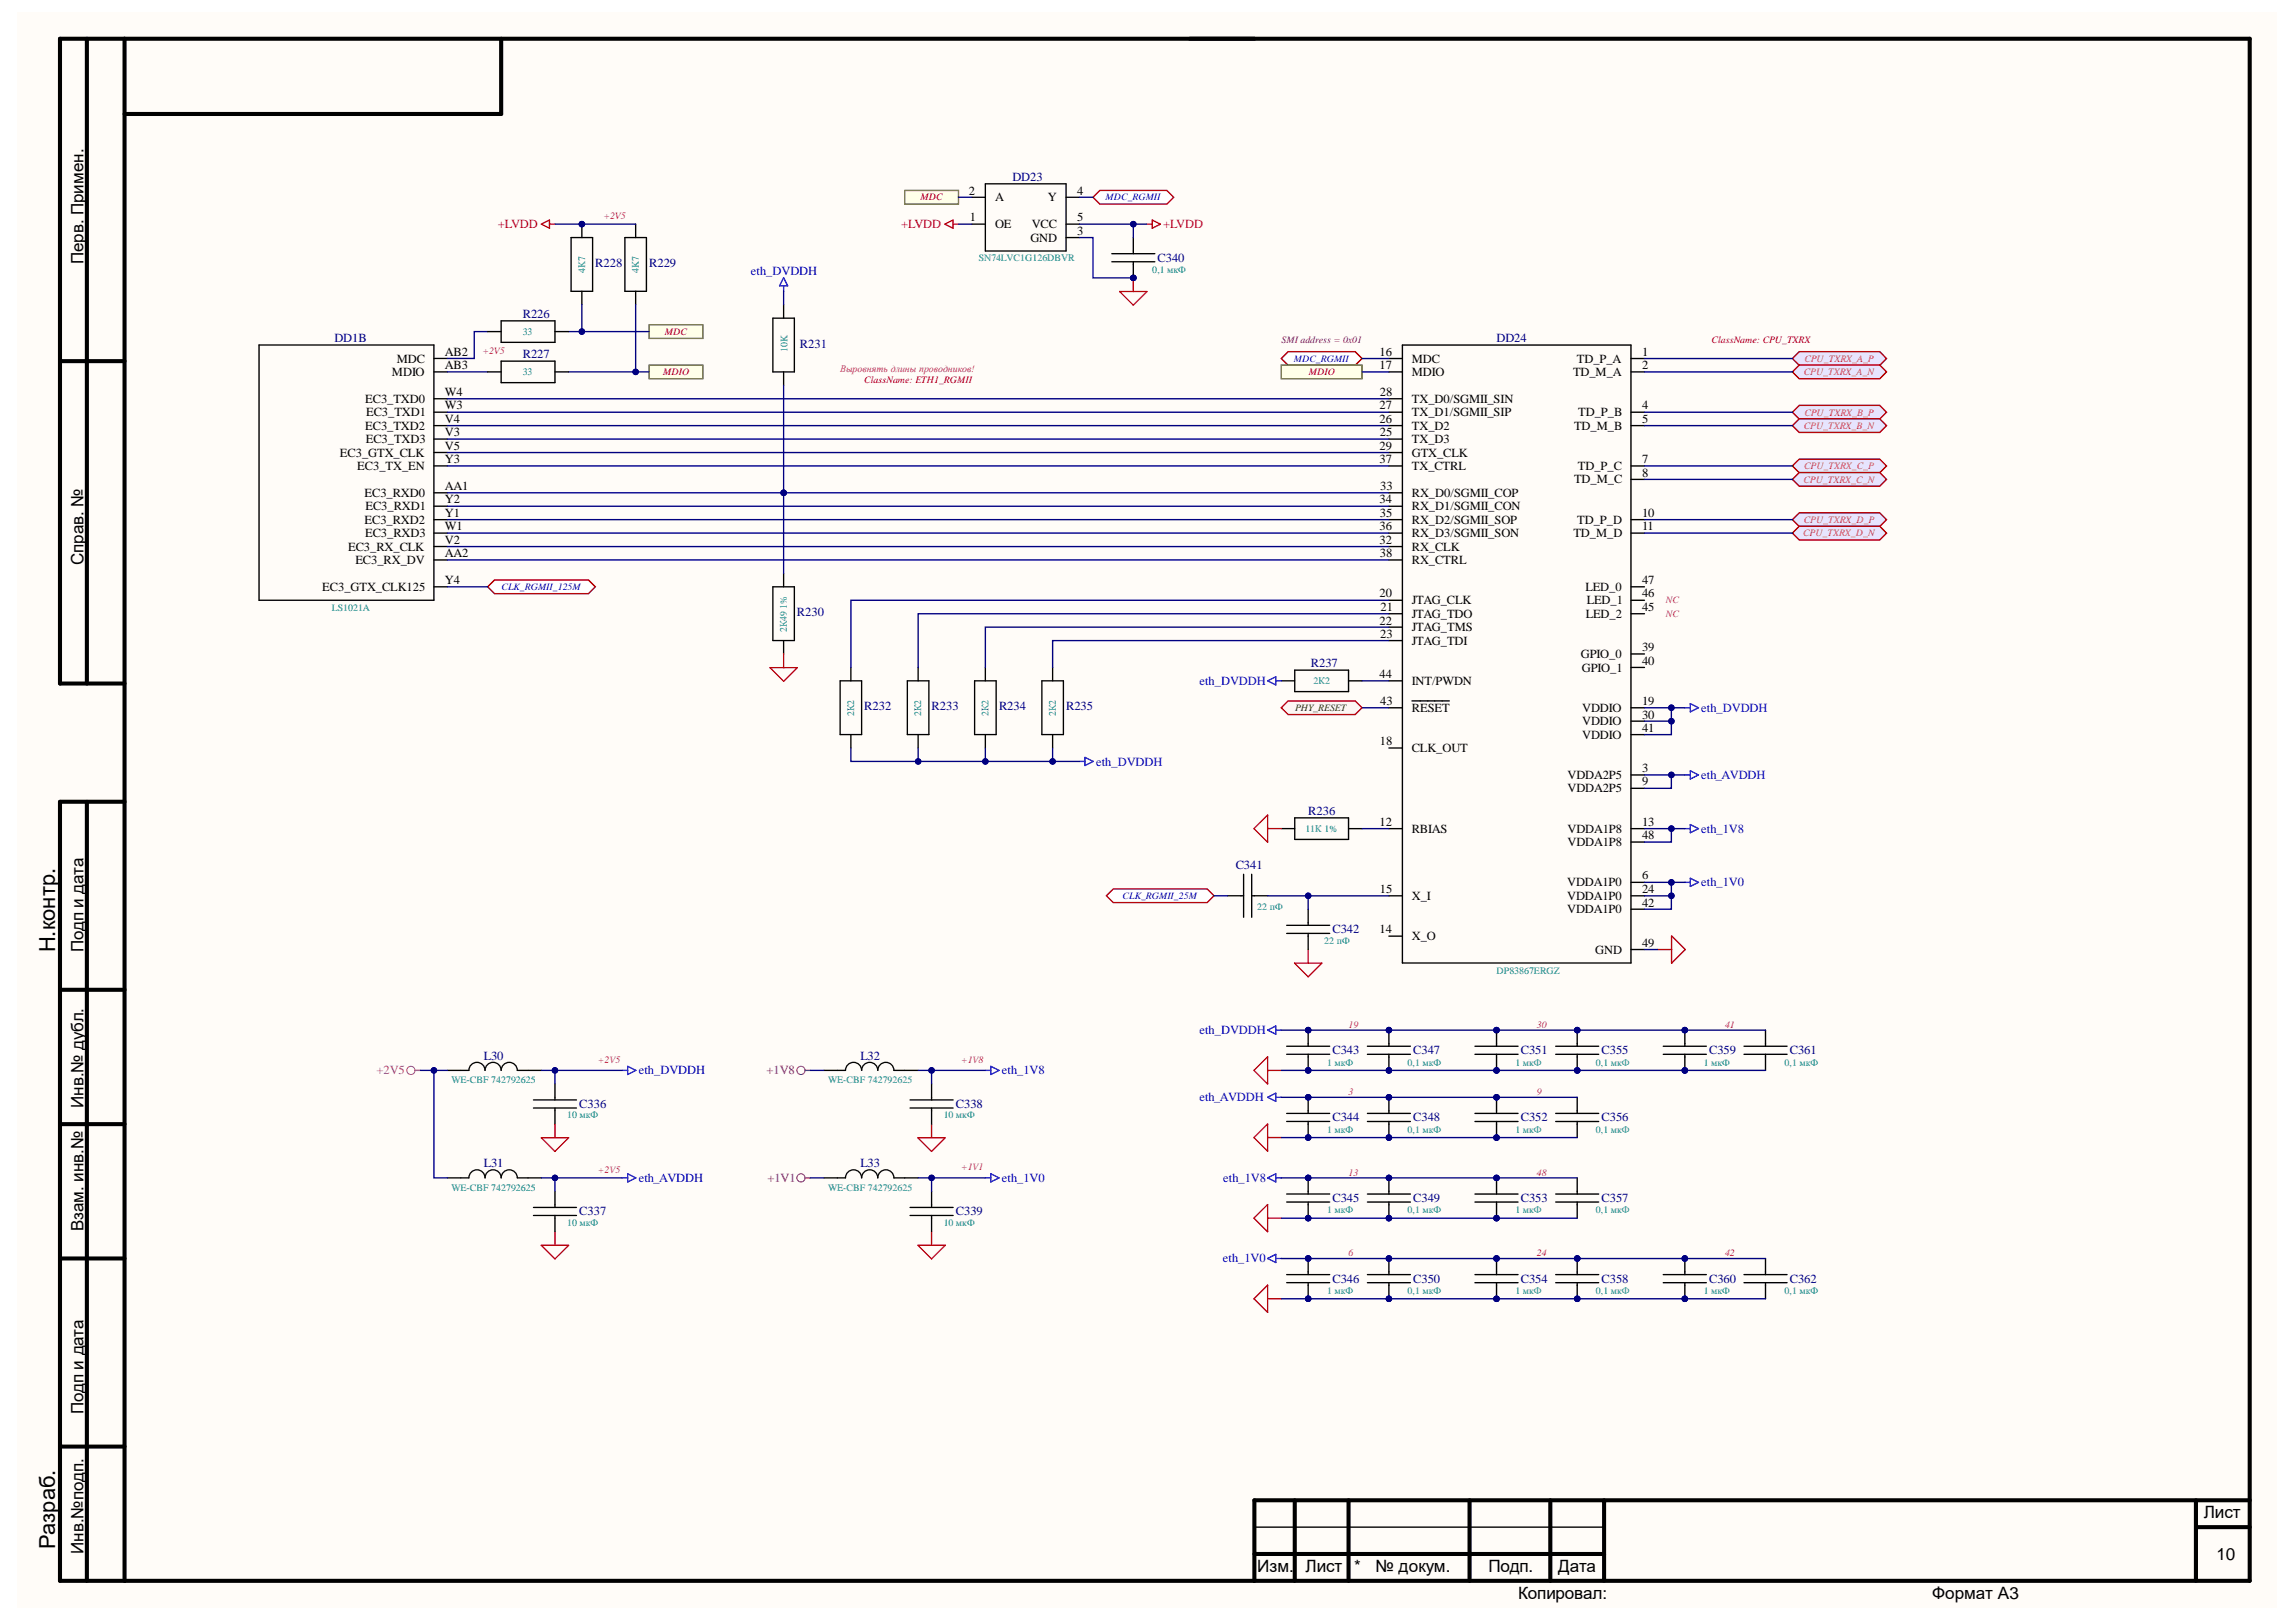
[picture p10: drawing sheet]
<svg xmlns="http://www.w3.org/2000/svg" width="297mm" height="210mm" viewBox="0 0 297 210" stroke-linecap="round" stroke-linejoin="round" font-family="sans-serif">
<defs><g id="words">
<g font-size="2.9">
<text x="7.1" y="123.2" transform="rotate(-90 7.1 123.2)">Н.контр.</text>
<text x="7.1" y="200.4" transform="rotate(-90 7.1 200.4)">Разраб.</text>
</g>
<g font-size="2.2">
<text x="10.8" y="34.2" transform="rotate(-90 10.8 34.2)">Перв. Примен.</text>
<text x="10.8" y="73.2" transform="rotate(-90 10.8 73.2)">Справ. №</text>
<text x="10.8" y="123.2" transform="rotate(-90 10.8 123.2)">Подп и дата</text>
<text x="10.8" y="143.4" transform="rotate(-90 10.8 143.4)">Инв.№ дубл.</text>
<text x="10.8" y="159.4" transform="rotate(-90 10.8 159.4)">Взам. инв.№</text>
<text x="10.8" y="183" transform="rotate(-90 10.8 183)">Подп и дата</text>
<text x="285.1" y="196.5">Лист</text>
<text x="10.8" y="201.1" transform="rotate(-90 10.8 201.1)">Инв.№подп.</text>
<text x="162.7" y="203.4">Изм.</text>
<text x="168.9" y="203.4">Лист</text>
<text x="175.2" y="203.4">*</text>
<text x="178" y="203.4">№ докум.</text>
<text x="192.6" y="203.4">Подп.</text>
<text x="201.6" y="203.4">Дата</text>
<text x="286.7" y="201.9">10</text>
<text x="196.4" y="206.9">Копировал:</text>
<text x="250" y="206.9">Формат А3</text>
</g>
<g font-size="1.6" fill="#000080">
<text x="131" y="23.4">DD23</text>
<text x="77" y="34.6">R228</text>
<text x="84" y="34.6">R229</text>
<text x="149.8" y="33.9">C340</text>
<text x="67.6" y="41.1">R226</text>
<text x="43.3" y="44.3">DD1B</text>
<text x="67.6" y="46.4">R227</text>
<text x="103.5" y="45">R231</text>
<text x="193.6" y="44.3">DD24</text>
<text x="103.1" y="79.8">R230</text>
<text x="169.6" y="86.4">R237</text>
<text x="111.8" y="91.9">R232</text>
<text x="120.5" y="91.9">R233</text>
<text x="129.2" y="91.9">R234</text>
<text x="137.9" y="91.9">R235</text>
<text x="169.3" y="105.5">R236</text>
<text x="159.9" y="112.4">C341</text>
<text x="172.4" y="120.8">C342</text>
<text x="62.6" y="137.1">L30</text>
<text x="111.3" y="137.1">L32</text>
<text x="172.4" y="136.4">C343</text>
<text x="182.8" y="136.4">C347</text>
<text x="196.7" y="136.4">C351</text>
<text x="207.2" y="136.4">C355</text>
<text x="221.1" y="136.4">C359</text>
<text x="231.5" y="136.4">C361</text>
<text x="74.9" y="143.4">C336</text>
<text x="123.7" y="143.4">C338</text>
<text x="172.4" y="145.1">C344</text>
<text x="182.8" y="145.1">C348</text>
<text x="196.7" y="145.1">C352</text>
<text x="207.2" y="145.1">C356</text>
<text x="62.6" y="151">L31</text>
<text x="111.3" y="151">L33</text>
<text x="172.4" y="155.6">C345</text>
<text x="182.8" y="155.6">C349</text>
<text x="196.7" y="155.6">C353</text>
<text x="207.2" y="155.6">C357</text>
<text x="74.9" y="157.3">C337</text>
<text x="123.7" y="157.3">C339</text>
<text x="172.4" y="166">C346</text>
<text x="182.8" y="166">C350</text>
<text x="196.7" y="166">C354</text>
<text x="207.2" y="166">C358</text>
<text x="221.1" y="166">C360</text>
<text x="231.5" y="166">C362</text>
</g>
<g font-size="1.6" fill="#f00">
<text x="64.4" y="29.5">+LVDD</text>
<text x="116.6" y="29.5">+LVDD</text>
<text x="150.5" y="29.5">+LVDD</text>
</g>
<g font-size="1.6">
<text x="125.4" y="25.2">2</text>
<text x="125.5" y="28.6">1</text>
<text x="128.7" y="26.1">A</text>
<text x="128.7" y="29.5">OE</text>
<text x="133.5" y="29.5">VCC</text>
<text x="135.5" y="26.1">Y</text>
<text x="139.4" y="25.2">4</text>
<text x="139.4" y="28.6">5</text>
<text x="133.3" y="31.3">GND</text>
<text x="139.4" y="30.4">3</text>
<text x="51.3" y="46.9">MDC</text>
<text x="57.6" y="46">AB2</text>
<text x="57.6" y="47.8">AB3</text>
<text x="178.5" y="46">16</text>
<text x="178.5" y="47.8">17</text>
<text x="182.7" y="46.9">MDC</text>
<text x="204" y="46.9">TD_P_A</text>
<text x="212.4" y="46">1</text>
<text x="212.4" y="47.8">2</text>
<text x="47.2" y="52.1">EC3_TXD0</text>
<text x="47.4" y="53.9">EC3_TXD1</text>
<text x="50.7" y="48.7">MDIO</text>
<text x="57.6" y="51.2">W4</text>
<text x="57.6" y="53">W3</text>
<text x="178.5" y="53">27</text>
<text x="178.5" y="51.2">28</text>
<text x="182.7" y="52.1">TX_D0/SGMII_SIN</text>
<text x="182.7" y="53.9">TX_D1/SGMII_SIP</text>
<text x="182.7" y="48.7">MDIO</text>
<text x="203.5" y="48.7">TD_M_A</text>
<text x="204.2" y="53.9">TD_P_B</text>
<text x="212.4" y="53">4</text>
<text x="44" y="59.1">EC3_GTX_CLK</text>
<text x="47.2" y="55.6">EC3_TXD2</text>
<text x="47.3" y="57.3">EC3_TXD3</text>
<text x="57.6" y="54.7">V4</text>
<text x="57.6" y="56.5">V3</text>
<text x="57.6" y="58.2">V5</text>
<text x="57.6" y="59.9">Y3</text>
<text x="178.5" y="54.7">26</text>
<text x="178.5" y="58.2">29</text>
<text x="178.5" y="59.9">37</text>
<text x="178.5" y="56.5">25</text>
<text x="182.7" y="55.6">TX_D2</text>
<text x="182.7" y="57.3">TX_D3</text>
<text x="182.7" y="59.1">GTX_CLK</text>
<text x="203.6" y="55.6">TD_M_B</text>
<text x="212.4" y="54.7">5</text>
<text x="212.4" y="59.9">7</text>
<text x="46.2" y="60.8">EC3_TX_EN</text>
<text x="47.2" y="64.3">EC3_RXD0</text>
<text x="57.6" y="63.4">AA1</text>
<text x="57.6" y="65.1">Y2</text>
<text x="178.5" y="65.1">34</text>
<text x="178.6" y="63.4">33</text>
<text x="182.7" y="60.8">TX_CTRL</text>
<text x="182.7" y="64.3">RX_D0/SGMII_COP</text>
<text x="203.6" y="62.6">TD_M_C</text>
<text x="204.1" y="60.8">TD_P_C</text>
<text x="212.4" y="61.7">8</text>
<text x="45" y="71.3">EC3_RX_CLK</text>
<text x="47.2" y="67.8">EC3_RXD2</text>
<text x="47.2" y="69.5">EC3_RXD3</text>
<text x="47.3" y="66">EC3_RXD1</text>
<text x="57.6" y="66.9">Y1</text>
<text x="57.6" y="68.7">W1</text>
<text x="57.6" y="70.4">V2</text>
<text x="178.5" y="68.7">36</text>
<text x="178.5" y="70.4">32</text>
<text x="178.5" y="66.9">35</text>
<text x="182.7" y="66">RX_D1/SGMII_CON</text>
<text x="182.7" y="67.8">RX_D2/SGMII_SOP</text>
<text x="182.7" y="69.5">RX_D3/SGMII_SON</text>
<text x="182.7" y="71.3">RX_CLK</text>
<text x="203.5" y="69.5">TD_M_D</text>
<text x="204.1" y="67.8">TD_P_D</text>
<text x="212.4" y="66.9">10</text>
<text x="212.4" y="68.7">11</text>
<text x="41.7" y="76.5">EC3_GTX_CLK125</text>
<text x="46" y="73">EC3_RX_DV</text>
<text x="57.6" y="75.6">Y4</text>
<text x="57.6" y="72.1">AA2</text>
<text x="178.5" y="77.3">20</text>
<text x="178.5" y="72.1">38</text>
<text x="182.7" y="73">RX_CTRL</text>
<text x="205.1" y="76.5">LED_0</text>
<text x="212.4" y="75.6">47</text>
<text x="212.4" y="77.3">46</text>
<text x="178.5" y="80.8">22</text>
<text x="178.6" y="82.6">23</text>
<text x="178.6" y="79">21</text>
<text x="182.7" y="78.2">JTAG_CLK</text>
<text x="182.7" y="79.9">JTAG_TDO</text>
<text x="182.7" y="81.7">JTAG_TMS</text>
<text x="182.7" y="83.4">JTAG_TDI</text>
<text x="205.2" y="79.9">LED_2</text>
<text x="205.3" y="78.2">LED_1</text>
<text x="212.4" y="79">45</text>
<text x="178.5" y="87.7">44</text>
<text x="182.7" y="88.6">INT/PWDN</text>
<text x="204.5" y="85.2">GPIO_0</text>
<text x="204.6" y="86.9">GPIO_1</text>
<text x="212.4" y="84.3">39</text>
<text x="212.4" y="86">40</text>
<text x="178.6" y="91.2">43</text>
<text x="182.7" y="92.1">RESET</text>
<text x="204.7" y="92.1">VDDIO</text>
<text x="204.7" y="93.9">VDDIO</text>
<text x="204.7" y="95.6">VDDIO</text>
<text x="212.4" y="91.2">19</text>
<text x="212.4" y="93">30</text>
<text x="212.4" y="94.7">41</text>
<text x="178.5" y="96.5">18</text>
<text x="182.7" y="97.3">CLK_OUT</text>
<text x="202.8" y="100.8">VDDA2P5</text>
<text x="212.4" y="99.9">3</text>
<text x="212.4" y="101.6">9</text>
<text x="178.5" y="106.9">12</text>
<text x="182.7" y="107.8">RBIAS</text>
<text x="202.8" y="102.5">VDDA2P5</text>
<text x="202.8" y="107.8">VDDA1P8</text>
<text x="212.4" y="106.9">13</text>
<text x="202.8" y="109.5">VDDA1P8</text>
<text x="212.4" y="108.6">48</text>
<text x="212.4" y="113.8">6</text>
<text x="178.5" y="115.6">15</text>
<text x="182.7" y="116.4">X_I</text>
<text x="202.7" y="114.7">VDDA1P0</text>
<text x="202.7" y="116.4">VDDA1P0</text>
<text x="202.7" y="118.2">VDDA1P0</text>
<text x="212.4" y="115.6">24</text>
<text x="212.4" y="117.3">42</text>
<text x="178.5" y="120.8">14</text>
<text x="182.7" y="121.7">X_O</text>
<text x="206.4" y="123.4">GND</text>
<text x="212.4" y="122.5">49</text>
</g>
<g font-size="1.6" fill="#00f">
<text x="97.1" y="35.6">eth_DVDDH</text>
<text x="155.2" y="88.6">eth_DVDDH</text>
<text x="220.1" y="92.1">eth_DVDDH</text>
<text x="141.8" y="99.1">eth_DVDDH</text>
<text x="220.1" y="100.8">eth_AVDDH</text>
<text x="220.1" y="107.8">eth_1V8</text>
<text x="220.1" y="114.7">eth_1V0</text>
<text x="155.2" y="133.8">eth_DVDDH</text>
<text x="82.6" y="139">eth_DVDDH</text>
<text x="129.6" y="139">eth_1V8</text>
<text x="155.2" y="142.5">eth_AVDDH</text>
<text x="82.6" y="152.9">eth_AVDDH</text>
<text x="129.6" y="152.9">eth_1V0</text>
<text x="158.3" y="152.9">eth_1V8</text>
<text x="158.2" y="163.4">eth_1V0</text>
</g>
<text font-size="1.6" fill="#bf00bf" x="48.7" y="139">+2V5</text>
<g font-size="1.6" fill="#800080">
<text x="99.2" y="139">+1V8</text>
<text x="99.3" y="152.9">+1V1</text>
</g>
<g font-size="1.3" fill="#de4f16">
<text x="78.1" y="28.4">+2V5</text>
<text x="62.4" y="45.8">+2V5</text>
<text x="108.7" y="48.2">Выровнять длины проводников!</text>
<text x="215.5" y="79.8">NC</text>
<text x="215.5" y="78.1">NC</text>
<text x="77.4" y="137.6">+2V5</text>
<text x="124.3" y="137.6">+1V8</text>
<text x="174.5" y="133">19</text>
<text x="198.8" y="133">30</text>
<text x="223.2" y="133">41</text>
<text x="174.5" y="141.7">3</text>
<text x="198.8" y="141.7">9</text>
<text x="77.4" y="151.8">+2V5</text>
<text x="124.3" y="151.5">+1V1</text>
<text x="174.5" y="152.1">13</text>
<text x="198.8" y="152.1">48</text>
<text x="174.5" y="162.6">6</text>
<text x="198.8" y="162.6">24</text>
<text x="223.2" y="162.6">42</text>
</g>
<g font-size="1.3" fill="#bf0000">
<text x="119.1" y="25.9">MDC</text>
<text x="86" y="43.3">MDC</text>
<text x="85.8" y="48.5">MDIO</text>
<text x="169.3" y="48.5">MDIO</text>
</g>
<g font-size="1.3" fill="#00f">
<text x="143" y="25.9">MDC_RGMII</text>
<text x="167.4" y="46.8">MDC_RGMII</text>
<text x="64.9" y="76.4">CLK_RGMII_125M</text>
<text x="145.2" y="116.4">CLK_RGMII_25M</text>
</g>
<g font-size="1.3" fill="#008080">
<text x="75.7" y="35.3" transform="rotate(-90 75.7 35.3)">4K7</text>
<text x="82.6" y="35.3" transform="rotate(-90 82.6 35.3)">4K7</text>
<text x="126.6" y="33.8">SN74LVC1G126DBVR</text>
<text x="149.1" y="35.3">0,1 мкФ</text>
<text x="67.6" y="43.3">33</text>
<text x="101.9" y="45.6" transform="rotate(-90 101.9 45.6)">10K</text>
<text x="67.6" y="48.5">33</text>
<text x="42.9" y="79.1">LS1021A</text>
<text x="101.8" y="81.8" transform="rotate(-90 101.8 81.8)">2К49</text>
<text x="101.8" y="78.7" transform="rotate(-90 101.8 78.7)">1%</text>
<text x="169.9" y="88.5">2К2</text>
<text x="110.5" y="92.6" transform="rotate(-90 110.5 92.6)">2К2</text>
<text x="119.2" y="92.6" transform="rotate(-90 119.2 92.6)">2К2</text>
<text x="127.9" y="92.6" transform="rotate(-90 127.9 92.6)">2К2</text>
<text x="136.6" y="92.6" transform="rotate(-90 136.6 92.6)">2К2</text>
<text x="168.9" y="107.6">11К 1%</text>
<text x="162.7" y="117.7">22 пФ</text>
<text x="171.3" y="122.2">22 пФ</text>
<text x="193.6" y="126.1">DP83867ERGZ</text>
<text x="171.7" y="137.9">1 мкФ</text>
<text x="182.1" y="137.9">0,1 мкФ</text>
<text x="196.1" y="137.9">1 мкФ</text>
<text x="206.5" y="137.9">0,1 мкФ</text>
<text x="220.4" y="137.9">1 мкФ</text>
<text x="230.9" y="137.9">0,1 мкФ</text>
<text x="58.4" y="140.2">WE-CBF 742792625</text>
<text x="107.1" y="140.2">WE-CBF 742792625</text>
<text x="73.4" y="144.7">10 мкФ</text>
<text x="122.1" y="144.7">10 мкФ</text>
<text x="171.7" y="146.6">1 мкФ</text>
<text x="182.1" y="146.6">0,1 мкФ</text>
<text x="196.1" y="146.6">1 мкФ</text>
<text x="206.5" y="146.6">0,1 мкФ</text>
<text x="58.4" y="154.1">WE-CBF 742792625</text>
<text x="107.1" y="154.1">WE-CBF 742792625</text>
<text x="73.4" y="158.6">10 мкФ</text>
<text x="122.1" y="158.6">10 мкФ</text>
<text x="171.7" y="157">1 мкФ</text>
<text x="182.1" y="157">0,1 мкФ</text>
<text x="196.1" y="157">1 мкФ</text>
<text x="206.5" y="157">0,1 мкФ</text>
<text x="171.7" y="167.4">1 мкФ</text>
<text x="182.1" y="167.4">0,1 мкФ</text>
<text x="196.1" y="167.4">1 мкФ</text>
<text x="206.5" y="167.4">0,1 мкФ</text>
<text x="220.4" y="167.4">1 мкФ</text>
<text x="230.9" y="167.4">0,1 мкФ</text>
</g>
<text font-size="1.3" fill="#800080" x="165.8" y="44.4">SMI address = 0x01</text>
<g font-size="1.3" fill="#f00">
<text x="221.4" y="44.4">ClassName: CPU_TXRX</text>
<text x="111.8" y="49.6">ClassName: ETH1_RGMII</text>
</g>
<g font-size="1.3" fill="#d60093">
<text x="233.5" y="46.8">CPU_TXRX_A_P</text>
<text x="233.4" y="48.5">CPU_TXRX_A_N</text>
<text x="233.5" y="53.8">CPU_TXRX_B_P</text>
<text x="233.4" y="55.5">CPU_TXRX_B_N</text>
<text x="233.3" y="62.4">CPU_TXRX_C_N</text>
<text x="233.4" y="60.7">CPU_TXRX_C_P</text>
<text x="233.3" y="69.4">CPU_TXRX_D_N</text>
<text x="233.4" y="67.7">CPU_TXRX_D_P</text>
</g>
<text font-size="1.3" fill="#076b07" x="167.6" y="92">PHY_RESET</text>
</g></defs>
<g fill="#fffcf8">
<path d="M2.2 1.5h292.3v206.6h-292.3z" fill-rule="evenodd"/>
<path d="M2.2 1.5h292.3v206.6h-292.3z" fill-rule="evenodd"/>
</g>
<g fill="none" stroke="#000" stroke-width=".53">
<path d="M11.2 5v83.5M16.1 5v199.6M64.8 5v9.7h-48.7M7.8 46.7h8.3M16.1 88.5h-8.3v-83.5h283.3v199.6h-283.3v-100.8h8.3M11.2 103.8v100.8M7.8 128.1h8.3M7.8 145.5h8.3M7.8 162.9h8.3M7.8 187.2h8.3M167.5 194.2v10.4M174.5 194.2v10.4"/>
<path d="M190.1 194.2v10.4M200.6 194.2v10.4M207.5 194.2v10.4M284.1 194.2v10.4M284.1 197.6h7M291.1 194.2h-128.8v10.4M162.3 201.1h45.2"/>
</g>
<g fill="none" stroke="#000" stroke-width=".18">
<path d="M179.7 51.6h1.7M179.7 53.3h1.7M179.7 55.1h1.7M179.7 56.8h1.7M179.7 58.6h1.7M179.7 46.4h1.7M179.7 48.1h1.7M181.4 44.7h29.6v79.9h-29.6zM211 53.3h1.7M211 55.1h1.7M211 46.4h1.7M211 48.1h1.7"/>
<path d="M179.7 60.3h1.7M179.7 63.8h1.7M179.7 65.5h1.7M179.7 67.2h1.7M179.7 69h1.7M179.7 70.7h1.7M179.7 72.5h1.7M179.7 77.7h1.7M179.7 79.4h1.7M211 60.3h1.7M211 67.2h1.7M211 69h1.7"/>
<path d="M211 77.7h1.7M211 79.4h1.7M211 62h1.7M211 75.9h1.7M167.5 86.7h7v2.8h-7M174.5 88.1h1.7M179.7 81.2h1.7M179.7 82.9h1.7M179.7 88.1h1.7M179.7 91.6h1.7M179.7 96.8h1.7M182.7 90.7h4.8"/>
<path d="M211 91.6h1.7M211 84.6h1.7M211 86.4h1.7M211 93.3h1.7M211 95.1h1.7M167.5 105.8h7v2.8h-7M174.5 107.2h1.7M179.7 107.2h1.7M179.7 115.9h1.7M211 107.2h1.7M211 115.9h1.7M211 100.3h1.7"/>
<path d="M211 102h1.7M211 109h1.7M211 114.2h1.7M211 117.7h1.7M179.7 121.1h1.7M211 122.9h1.7M162.3 197.6h45.2"/>
</g>
<g fill="none" stroke="#000" stroke-width=".17">
<path d="M108.7 88.1h2.8v7h-2.8zM110.1 86.4v1.7M110.1 95.1v1.7M117.4 88.1h2.8v7h-2.8zM118.8 86.4v1.7M118.8 95.1v1.7M126.1 88.1h2.8v7h-2.8zM127.5 86.4v1.7M127.5 95.1v1.7M134.8 88.1h2.8v7h-2.8zM136.2 86.4v1.7M136.2 95.1v1.7"/>
<path d="M165.8 88.1h1.7M167.5 86.7v2.8M165.8 107.2h1.7M167.5 105.8v2.8"/>
</g>
<path d="M70 29l1.1-.5v1zM71.1 29h.7M214.5 122.9h1.8M216.3 121.1l1.7 1.8-1.7 1.7z" fill="none" stroke="#f00" stroke-width=".18"/>
<path d="M164 88.1l1.1-.5v1zM165.1 88.1h.7M80.5 138.5h.7M81.2 138l1.1 .5-1.1 .6zM80.5 152.4h.7M81.2 151.9l1.1 .5-1.1 .6z" fill="none" stroke="#00f" stroke-width=".17"/>
<path d="M162.2 107.2l1.8-1.7v3.5zM164 107.2h1.8M70 147.2h3.6l-1.8 1.8zM71.8 145.5v1.7M71.8 159.4v1.7M70 161.1h3.6l-1.8 1.8z" fill="none" stroke="#f00" stroke-width=".17"/>
<path d="M218 91.6h.7M218.7 99.7l1 .6-1 .5zM218.7 91.1l1 .5-1 .5zM218 100.3h.7" fill="none" stroke="#00f" stroke-width=".18"/>
<circle cx="169.2" cy="133.3" r=".35" fill="#000080"/>
<circle cx="169.2" cy="133.3" r=".35" fill="none" stroke="#000080" stroke-width=".13"/>
<circle cx="169.2" cy="138.5" r=".35" fill="#000080"/>
<circle cx="169.2" cy="138.5" r=".35" fill="none" stroke="#000080" stroke-width=".13"/>
<path d="M169.2 133.3v1.7" fill="none" stroke="#000" stroke-width=".17"/>
<circle cx="169.2" cy="133.3" r=".35" fill="#000080"/>
<circle cx="169.2" cy="133.3" r=".35" fill="none" stroke="#000080" stroke-width=".13"/>
<path d="M169.2 136.8v1.7" fill="none" stroke="#000" stroke-width=".17"/>
<circle cx="169.2" cy="138.5" r=".35" fill="#000080"/>
<circle cx="169.2" cy="138.5" r=".35" fill="none" stroke="#000080" stroke-width=".13"/>
<path d="M166.5 135.4h5.5M166.5 136.4h5.5M169.2 135v.4M169.2 136.4v.4" fill="none" stroke="#000" stroke-width=".17"/>
<circle cx="179.7" cy="133.3" r=".35" fill="#000080"/>
<circle cx="179.7" cy="133.3" r=".35" fill="none" stroke="#000080" stroke-width=".13"/>
<circle cx="179.7" cy="138.5" r=".35" fill="#000080"/>
<circle cx="179.7" cy="138.5" r=".35" fill="none" stroke="#000080" stroke-width=".13"/>
<path d="M179.7 133.3v1.7" fill="none" stroke="#000" stroke-width=".18"/>
<circle cx="179.7" cy="133.3" r=".35" fill="#000080"/>
<circle cx="179.7" cy="133.3" r=".35" fill="none" stroke="#000080" stroke-width=".13"/>
<path d="M179.7 136.8v1.7" fill="none" stroke="#000" stroke-width=".18"/>
<circle cx="179.7" cy="138.5" r=".35" fill="#000080"/>
<circle cx="179.7" cy="138.5" r=".35" fill="none" stroke="#000080" stroke-width=".13"/>
<path d="M176.9 135.4h5.6M176.9 136.4h5.6M179.7 135v.4M179.7 136.4v.4" fill="none" stroke="#000" stroke-width=".18"/>
<circle cx="193.6" cy="133.3" r=".35" fill="#000080"/>
<circle cx="193.6" cy="133.3" r=".35" fill="none" stroke="#000080" stroke-width=".13"/>
<circle cx="193.6" cy="138.5" r=".35" fill="#000080"/>
<circle cx="193.6" cy="138.5" r=".35" fill="none" stroke="#000080" stroke-width=".13"/>
<path d="M193.6 133.3v1.7" fill="none" stroke="#000" stroke-width=".18"/>
<circle cx="193.6" cy="133.3" r=".35" fill="#000080"/>
<circle cx="193.6" cy="133.3" r=".35" fill="none" stroke="#000080" stroke-width=".13"/>
<path d="M193.6 136.8v1.7" fill="none" stroke="#000" stroke-width=".18"/>
<circle cx="193.6" cy="138.5" r=".35" fill="#000080"/>
<circle cx="193.6" cy="138.5" r=".35" fill="none" stroke="#000080" stroke-width=".13"/>
<path d="M190.8 135.4h5.6M190.8 136.4h5.6M193.6 135v.4M193.6 136.4v.4" fill="none" stroke="#000" stroke-width=".18"/>
<circle cx="204.1" cy="133.3" r=".35" fill="#000080"/>
<circle cx="204.1" cy="133.3" r=".35" fill="none" stroke="#000080" stroke-width=".13"/>
<circle cx="204.1" cy="138.5" r=".35" fill="#000080"/>
<circle cx="204.1" cy="138.5" r=".35" fill="none" stroke="#000080" stroke-width=".13"/>
<path d="M204 133.3v1.7" fill="none" stroke="#000" stroke-width=".18"/>
<circle cx="204.1" cy="133.3" r=".35" fill="#000080"/>
<circle cx="204.1" cy="133.3" r=".35" fill="none" stroke="#000080" stroke-width=".13"/>
<path d="M204 136.8v1.7" fill="none" stroke="#000" stroke-width=".18"/>
<circle cx="204.1" cy="138.5" r=".35" fill="#000080"/>
<circle cx="204.1" cy="138.5" r=".35" fill="none" stroke="#000080" stroke-width=".13"/>
<path d="M201.3 135.4h5.5M201.3 136.4h5.5M204 135v.4M204 136.4v.4" fill="none" stroke="#000" stroke-width=".18"/>
<circle cx="218" cy="133.3" r=".35" fill="#000080"/>
<circle cx="218" cy="133.3" r=".35" fill="none" stroke="#000080" stroke-width=".13"/>
<circle cx="218" cy="138.5" r=".35" fill="#000080"/>
<circle cx="218" cy="138.5" r=".35" fill="none" stroke="#000080" stroke-width=".13"/>
<path d="M218 133.3v1.7" fill="none" stroke="#000" stroke-width=".18"/>
<circle cx="218" cy="133.3" r=".35" fill="#000080"/>
<circle cx="218" cy="133.3" r=".35" fill="none" stroke="#000080" stroke-width=".13"/>
<path d="M218 136.8v1.7" fill="none" stroke="#000" stroke-width=".18"/>
<circle cx="218" cy="138.5" r=".35" fill="#000080"/>
<circle cx="218" cy="138.5" r=".35" fill="none" stroke="#000080" stroke-width=".13"/>
<path d="M215.2 135.4h5.6M215.2 136.4h5.6M218 135v.4M218 136.4v.4M225.6 135.4h5.6M225.6 136.4h5.6M228.4 133.3v2.1M228.4 136.4v2.1" fill="none" stroke="#000" stroke-width=".18"/>
<path d="M164 133.3l1.1-.5v1zM165.1 133.3h.7" fill="none" stroke="#00f" stroke-width=".17"/>
<path d="M162.2 138.5l1.8-1.7v3.5zM164 138.5h1.8" fill="none" stroke="#f00" stroke-width=".17"/>
<circle cx="169.2" cy="142" r=".35" fill="#000080"/>
<circle cx="169.2" cy="142" r=".35" fill="none" stroke="#000080" stroke-width=".13"/>
<circle cx="169.2" cy="147.2" r=".35" fill="#000080"/>
<circle cx="169.2" cy="147.2" r=".35" fill="none" stroke="#000080" stroke-width=".13"/>
<path d="M169.2 142v1.7" fill="none" stroke="#000" stroke-width=".17"/>
<circle cx="169.2" cy="142" r=".35" fill="#000080"/>
<circle cx="169.2" cy="142" r=".35" fill="none" stroke="#000080" stroke-width=".13"/>
<path d="M169.2 145.5v1.7" fill="none" stroke="#000" stroke-width=".17"/>
<circle cx="169.2" cy="147.2" r=".35" fill="#000080"/>
<circle cx="169.2" cy="147.2" r=".35" fill="none" stroke="#000080" stroke-width=".13"/>
<path d="M166.5 144.1h5.5M166.5 145.1h5.5M169.2 143.7v.4M169.2 145.1v.4" fill="none" stroke="#000" stroke-width=".17"/>
<circle cx="179.7" cy="142" r=".35" fill="#000080"/>
<circle cx="179.7" cy="142" r=".35" fill="none" stroke="#000080" stroke-width=".13"/>
<circle cx="179.7" cy="147.2" r=".35" fill="#000080"/>
<circle cx="179.7" cy="147.2" r=".35" fill="none" stroke="#000080" stroke-width=".13"/>
<path d="M179.7 142v1.7" fill="none" stroke="#000" stroke-width=".18"/>
<circle cx="179.7" cy="142" r=".35" fill="#000080"/>
<circle cx="179.7" cy="142" r=".35" fill="none" stroke="#000080" stroke-width=".13"/>
<path d="M179.7 145.5v1.7" fill="none" stroke="#000" stroke-width=".18"/>
<circle cx="179.7" cy="147.2" r=".35" fill="#000080"/>
<circle cx="179.7" cy="147.2" r=".35" fill="none" stroke="#000080" stroke-width=".13"/>
<path d="M176.9 144.1h5.6M176.9 145.1h5.6M179.7 143.7v.4M179.7 145.1v.4" fill="none" stroke="#000" stroke-width=".18"/>
<circle cx="193.6" cy="142" r=".35" fill="#000080"/>
<circle cx="193.6" cy="142" r=".35" fill="none" stroke="#000080" stroke-width=".13"/>
<circle cx="193.6" cy="147.2" r=".35" fill="#000080"/>
<circle cx="193.6" cy="147.2" r=".35" fill="none" stroke="#000080" stroke-width=".13"/>
<path d="M193.6 142v1.7" fill="none" stroke="#000" stroke-width=".18"/>
<circle cx="193.6" cy="142" r=".35" fill="#000080"/>
<circle cx="193.6" cy="142" r=".35" fill="none" stroke="#000080" stroke-width=".13"/>
<path d="M193.6 145.5v1.7" fill="none" stroke="#000" stroke-width=".18"/>
<circle cx="193.6" cy="147.2" r=".35" fill="#000080"/>
<circle cx="193.6" cy="147.2" r=".35" fill="none" stroke="#000080" stroke-width=".13"/>
<path d="M190.8 144.1h5.6M190.8 145.1h5.6M193.6 143.7v.4M193.6 145.1v.4M201.3 144.1h5.5M201.3 145.1h5.5M204 142v2.1M204 145.1v2.1" fill="none" stroke="#000" stroke-width=".18"/>
<path d="M162.2 147.2l1.8-1.8v3.6zM164 147.2h1.8" fill="none" stroke="#f00" stroke-width=".17"/>
<path d="M164 142l1.1-.5v1zM165.1 142h.7" fill="none" stroke="#00f" stroke-width=".17"/>
<circle cx="169.2" cy="152.4" r=".35" fill="#000080"/>
<circle cx="169.2" cy="152.4" r=".35" fill="none" stroke="#000080" stroke-width=".13"/>
<circle cx="169.2" cy="157.6" r=".35" fill="#000080"/>
<circle cx="169.2" cy="157.6" r=".35" fill="none" stroke="#000080" stroke-width=".13"/>
<path d="M169.2 152.4v1.8" fill="none" stroke="#000" stroke-width=".17"/>
<circle cx="169.2" cy="152.4" r=".35" fill="#000080"/>
<circle cx="169.2" cy="152.4" r=".35" fill="none" stroke="#000080" stroke-width=".13"/>
<path d="M169.2 155.9v1.7" fill="none" stroke="#000" stroke-width=".17"/>
<circle cx="169.2" cy="157.6" r=".35" fill="#000080"/>
<circle cx="169.2" cy="157.6" r=".35" fill="none" stroke="#000080" stroke-width=".13"/>
<path d="M166.5 154.5h5.5M166.5 155.6h5.5M169.2 154.2v.3M169.2 155.6v.3" fill="none" stroke="#000" stroke-width=".17"/>
<circle cx="179.7" cy="152.4" r=".35" fill="#000080"/>
<circle cx="179.7" cy="152.4" r=".35" fill="none" stroke="#000080" stroke-width=".13"/>
<circle cx="179.7" cy="157.6" r=".35" fill="#000080"/>
<circle cx="179.7" cy="157.6" r=".35" fill="none" stroke="#000080" stroke-width=".13"/>
<path d="M179.7 152.4v1.8" fill="none" stroke="#000" stroke-width=".18"/>
<circle cx="179.7" cy="152.4" r=".35" fill="#000080"/>
<circle cx="179.7" cy="152.4" r=".35" fill="none" stroke="#000080" stroke-width=".13"/>
<path d="M179.7 155.9v1.7" fill="none" stroke="#000" stroke-width=".18"/>
<circle cx="179.7" cy="157.6" r=".35" fill="#000080"/>
<circle cx="179.7" cy="157.6" r=".35" fill="none" stroke="#000080" stroke-width=".13"/>
<path d="M176.9 154.5h5.6M176.9 155.6h5.6M179.7 154.2v.3M179.7 155.6v.3" fill="none" stroke="#000" stroke-width=".18"/>
<circle cx="193.6" cy="152.4" r=".35" fill="#000080"/>
<circle cx="193.6" cy="152.4" r=".35" fill="none" stroke="#000080" stroke-width=".13"/>
<circle cx="193.6" cy="157.6" r=".35" fill="#000080"/>
<circle cx="193.6" cy="157.6" r=".35" fill="none" stroke="#000080" stroke-width=".13"/>
<path d="M193.6 152.4v1.8" fill="none" stroke="#000" stroke-width=".18"/>
<circle cx="193.6" cy="152.4" r=".35" fill="#000080"/>
<circle cx="193.6" cy="152.4" r=".35" fill="none" stroke="#000080" stroke-width=".13"/>
<path d="M193.6 155.9v1.7" fill="none" stroke="#000" stroke-width=".18"/>
<circle cx="193.6" cy="157.6" r=".35" fill="#000080"/>
<circle cx="193.6" cy="157.6" r=".35" fill="none" stroke="#000080" stroke-width=".13"/>
<path d="M190.8 154.5h5.6M190.8 155.6h5.6M193.6 154.2v.3M193.6 155.6v.3M201.3 154.5h5.5M201.3 155.6h5.5M204 152.4v2.1M204 155.6v2" fill="none" stroke="#000" stroke-width=".18"/>
<path d="M162.2 157.6l1.8-1.7v3.5zM164 157.6h1.8" fill="none" stroke="#f00" stroke-width=".17"/>
<path d="M218 107.2h.7M218.7 106.7l1 .5-1 .6z" fill="none" stroke="#00f" stroke-width=".18"/>
<path d="M164 152.4l1.1-.5v1.1zM165.1 152.4h.7" fill="none" stroke="#00f" stroke-width=".17"/>
<circle cx="169.2" cy="162.9" r=".35" fill="#000080"/>
<circle cx="169.2" cy="162.9" r=".35" fill="none" stroke="#000080" stroke-width=".13"/>
<circle cx="169.2" cy="168.1" r=".35" fill="#000080"/>
<circle cx="169.2" cy="168.1" r=".35" fill="none" stroke="#000080" stroke-width=".13"/>
<path d="M169.2 162.9v1.7" fill="none" stroke="#000" stroke-width=".17"/>
<circle cx="169.2" cy="162.9" r=".35" fill="#000080"/>
<circle cx="169.2" cy="162.9" r=".35" fill="none" stroke="#000080" stroke-width=".13"/>
<path d="M169.2 166.3v1.8" fill="none" stroke="#000" stroke-width=".17"/>
<circle cx="169.2" cy="168.1" r=".35" fill="#000080"/>
<circle cx="169.2" cy="168.1" r=".35" fill="none" stroke="#000080" stroke-width=".13"/>
<path d="M166.5 164.9h5.5M166.5 166h5.5M169.2 164.6v.3M169.2 166v.3" fill="none" stroke="#000" stroke-width=".17"/>
<circle cx="179.7" cy="162.9" r=".35" fill="#000080"/>
<circle cx="179.7" cy="162.9" r=".35" fill="none" stroke="#000080" stroke-width=".13"/>
<circle cx="179.7" cy="168.1" r=".35" fill="#000080"/>
<circle cx="179.7" cy="168.1" r=".35" fill="none" stroke="#000080" stroke-width=".13"/>
<path d="M179.7 162.9v1.7" fill="none" stroke="#000" stroke-width=".18"/>
<circle cx="179.7" cy="162.9" r=".35" fill="#000080"/>
<circle cx="179.7" cy="162.9" r=".35" fill="none" stroke="#000080" stroke-width=".13"/>
<path d="M179.7 166.3v1.8" fill="none" stroke="#000" stroke-width=".18"/>
<circle cx="179.7" cy="168.1" r=".35" fill="#000080"/>
<circle cx="179.7" cy="168.1" r=".35" fill="none" stroke="#000080" stroke-width=".13"/>
<path d="M176.9 164.9h5.6M176.9 166h5.6M179.7 164.6v.3M179.7 166v.3" fill="none" stroke="#000" stroke-width=".18"/>
<circle cx="193.6" cy="162.9" r=".35" fill="#000080"/>
<circle cx="193.6" cy="162.9" r=".35" fill="none" stroke="#000080" stroke-width=".13"/>
<circle cx="193.6" cy="168.1" r=".35" fill="#000080"/>
<circle cx="193.6" cy="168.1" r=".35" fill="none" stroke="#000080" stroke-width=".13"/>
<path d="M193.6 162.9v1.7" fill="none" stroke="#000" stroke-width=".18"/>
<circle cx="193.6" cy="162.9" r=".35" fill="#000080"/>
<circle cx="193.6" cy="162.9" r=".35" fill="none" stroke="#000080" stroke-width=".13"/>
<path d="M193.6 166.3v1.8" fill="none" stroke="#000" stroke-width=".18"/>
<circle cx="193.6" cy="168.1" r=".35" fill="#000080"/>
<circle cx="193.6" cy="168.1" r=".35" fill="none" stroke="#000080" stroke-width=".13"/>
<path d="M190.8 164.9h5.6M190.8 166h5.6M193.6 164.6v.3M193.6 166v.3" fill="none" stroke="#000" stroke-width=".18"/>
<circle cx="204.1" cy="162.9" r=".35" fill="#000080"/>
<circle cx="204.1" cy="162.9" r=".35" fill="none" stroke="#000080" stroke-width=".13"/>
<circle cx="204.1" cy="168.1" r=".35" fill="#000080"/>
<circle cx="204.1" cy="168.1" r=".35" fill="none" stroke="#000080" stroke-width=".13"/>
<path d="M204 162.9v1.7" fill="none" stroke="#000" stroke-width=".18"/>
<circle cx="204.1" cy="162.9" r=".35" fill="#000080"/>
<circle cx="204.1" cy="162.9" r=".35" fill="none" stroke="#000080" stroke-width=".13"/>
<path d="M204 166.3v1.8" fill="none" stroke="#000" stroke-width=".18"/>
<circle cx="204.1" cy="168.1" r=".35" fill="#000080"/>
<circle cx="204.1" cy="168.1" r=".35" fill="none" stroke="#000080" stroke-width=".13"/>
<path d="M201.3 164.9h5.5M201.3 166h5.5M204 164.6v.3M204 166v.3" fill="none" stroke="#000" stroke-width=".18"/>
<circle cx="218" cy="162.9" r=".35" fill="#000080"/>
<circle cx="218" cy="162.9" r=".35" fill="none" stroke="#000080" stroke-width=".13"/>
<circle cx="218" cy="168.1" r=".35" fill="#000080"/>
<circle cx="218" cy="168.1" r=".35" fill="none" stroke="#000080" stroke-width=".13"/>
<path d="M218 162.9v1.7" fill="none" stroke="#000" stroke-width=".18"/>
<circle cx="218" cy="162.9" r=".35" fill="#000080"/>
<circle cx="218" cy="162.9" r=".35" fill="none" stroke="#000080" stroke-width=".13"/>
<path d="M218 166.3v1.8" fill="none" stroke="#000" stroke-width=".18"/>
<circle cx="218" cy="168.1" r=".35" fill="#000080"/>
<circle cx="218" cy="168.1" r=".35" fill="none" stroke="#000080" stroke-width=".13"/>
<path d="M215.2 164.9h5.6M215.2 166h5.6M218 164.6v.3M218 166v.3M225.6 164.9h5.6M225.6 166h5.6M228.4 162.9v2M228.4 166v2.1" fill="none" stroke="#000" stroke-width=".18"/>
<path d="M99.6 86.4h3.5l-1.7 1.8zM101.4 84.6v1.8M167.5 124.6h3.5l-1.8 1.8zM169.2 122.9v1.7M162.2 168.1l1.8-1.8v3.5zM164 168.1h1.8" fill="none" stroke="#f00" stroke-width=".17"/>
<path d="M218 114.2h.7M218.7 113.7l1 .5-1 .5z" fill="none" stroke="#00f" stroke-width=".18"/>
<path d="M101.4 35.9l.5 1.1h-1.1zM101.4 37v.7M139.7 98.5h.7M140.4 98l1 .5-1 .6zM164 162.9l1.1-.6v1.1zM165.1 162.9h.7" fill="none" stroke="#00f" stroke-width=".17"/>
<path d="M100 75.9h2.8v7h-2.8zM101.4 74.2v1.7M101.4 82.9v1.7" fill="none" stroke="#000" stroke-width=".17"/>
<circle cx="75.3" cy="29" r=".35" fill="#000080"/>
<circle cx="75.3" cy="29" r=".35" fill="none" stroke="#000080" stroke-width=".13"/>
<path d="M75.3 29v1.7M75.3 37.7v1.7" fill="none" stroke="#000" stroke-width=".18"/>
<circle cx="75.3" cy="29" r=".35" fill="#000080"/>
<circle cx="75.3" cy="29" r=".35" fill="none" stroke="#000080" stroke-width=".13"/>
<path d="M73.9 30.7h2.8v7h-2.8zM80.8 30.7h2.8v7h-2.8zM82.2 29v1.7M82.2 37.7v1.7" fill="none" stroke="#000" stroke-width=".18"/>
<path d="M63.1 75.9l.9-.8h12.1l.9 .8-.9 .9h-12.1z" fill-rule="evenodd" fill="#fff"/>
<path d="M63.1 75.9l.9-.8h12.1l.9 .8-.9 .9h-12.1z" fill="none" stroke="#800000" stroke-width=".18"/>
<path d="M143.1 115.9l.9-.9h12.2l.9 .9-.9 .9h-12.2z" fill-rule="evenodd" fill="#fff"/>
<path d="M143.1 115.9l.9-.9h12.2l.9 .9-.9 .9h-12.2z" fill="none" stroke="#800000" stroke-width=".17"/>
<path d="M144.9 37.7h3.5l-1.8 1.8zM146.6 36v1.7" fill="none" stroke="#f00" stroke-width=".17"/>
<circle cx="146.6" cy="36" r=".35" fill="#000080"/>
<circle cx="146.6" cy="36" r=".35" fill="none" stroke="#000080" stroke-width=".13"/>
<circle cx="146.6" cy="36" r=".35" fill="#000080"/>
<circle cx="146.6" cy="36" r=".35" fill="none" stroke="#000080" stroke-width=".13"/>
<path d="M146.6 30.7v1.8M146.6 34.2v1.8" fill="none" stroke="#000" stroke-width=".17"/>
<circle cx="146.6" cy="36" r=".35" fill="#000080"/>
<circle cx="146.6" cy="36" r=".35" fill="none" stroke="#000080" stroke-width=".13"/>
<path d="M143.8 32.8h5.6M143.8 33.9h5.6M146.6 32.5v.3M146.6 33.9v.3" fill="none" stroke="#000" stroke-width=".17"/>
<path d="M142.3 24.6h8.7l.8 .9-.8 .9h-8.7l-.9-.9z" fill-rule="evenodd" fill="#fff"/>
<path d="M142.3 24.6h8.7l.8 .9-.8 .9h-8.7l-.9-.9z" fill="none" stroke="#800000" stroke-width=".17"/>
<path d="M125.7 25.5h1.8M125.7 29h1.8M127.5 23.8h10.4v8.7h-10.4zM137.9 25.5h1.8M137.9 29h1.8M137.9 30.7h1.8M57.9 138.5h2.8M66.9 138.5h3.2M57.9 152.4h2.8M66.9 152.4h3.2" fill="none" stroke="#000" stroke-width=".17"/>
<g fill="none" stroke="#000" stroke-width=".18">
<path d="M33.5 44.6h22.6v33.1h-22.6zM56.1 46.4h1.8M56.1 48.1h1.8M56.1 51.6h1.8M56.1 53.3h1.8M56.1 55.1h1.8M56.1 56.8h1.8M56.1 58.6h1.8M56.1 75.9h1.8M56.1 60.3h1.8M56.1 63.8h1.8M56.1 65.5h1.8"/>
<path d="M56.1 67.2h1.8M56.1 69h1.8M56.1 70.7h1.8M56.1 72.5h1.8"/>
</g>
<path d="M60.7 138.5a1.04 1.04 0 0 1 1-1 1.04 1.04 0 0 1 1.1 1 1.04 1.04 0 0 1 1-1 1.04 1.04 0 0 1 1 1 1.04 1.04 0 0 1 1.1-1 1.04 1.04 0 0 1 1 1M60.7 152.4a1.04 1.04 0 0 1 1-1 1.04 1.04 0 0 1 1.1 1 1.04 1.04 0 0 1 1-1 1.04 1.04 0 0 1 1 1 1.04 1.04 0 0 1 1.1-1 1.04 1.04 0 0 1 1 1" fill="none" stroke="#080d02" stroke-width=".17"/>
<path d="M165.8 46.4l.9-.9h8.6l.9 .9-.9 .9h-8.6z" fill-rule="evenodd" fill="#fff"/>
<path d="M165.8 46.4l.9-.9h8.6l.9 .9-.9 .9h-8.6z" fill="none" stroke="#800000" stroke-width=".18"/>
<path d="M165.8 91.6l.9-.9h8.6l.9 .9-.9 .9h-8.6z" fill-rule="evenodd" fill="#fef2f5"/>
<path d="M165.8 91.6l.9-.9h8.6l.9 .9-.9 .9h-8.6z" fill="none" stroke="#e80000" stroke-width=".18"/>
<circle cx="53.2" cy="138.5" r=".53" fill="none" stroke="#bf00bf" stroke-width=".13"/>
<path d="M53.7 138.5h.7" fill="none" stroke="#bf00bf" stroke-width=".17"/>
<path d="M127.5 138.5h.7M128.2 138l1 .5-1 .6zM127.5 152.4h.7M128.2 151.9l1 .5-1 .6z" fill="none" stroke="#00f" stroke-width=".17"/>
<path d="M118.7 147.2h3.6l-1.8 1.8zM120.5 145.5v1.7M120.5 159.4v1.7M118.7 161.1h3.6l-1.8 1.8z" fill="none" stroke="#f00" stroke-width=".17"/>
<path d="M109.4 138.5a1.04 1.04 0 0 1 1-1 1.04 1.04 0 0 1 1.1 1 1.04 1.04 0 0 1 1-1 1.04 1.04 0 0 1 1.1 1 1.04 1.04 0 0 1 1-1 1.04 1.04 0 0 1 1 1M109.4 152.4a1.04 1.04 0 0 1 1-1 1.04 1.04 0 0 1 1.1 1 1.04 1.04 0 0 1 1-1 1.04 1.04 0 0 1 1.1 1 1.04 1.04 0 0 1 1-1 1.04 1.04 0 0 1 1 1" fill="none" stroke="#080d02" stroke-width=".17"/>
<path d="M101.4 39.4v1.8M100 41.2h2.8v6.9h-2.8zM101.4 48.1v1.8M106.6 138.5h2.8M115.6 138.5h3.2M106.6 152.4h2.8M115.6 152.4h3.2" fill="none" stroke="#000" stroke-width=".17"/>
<g fill="none" stroke="#800080" stroke-width=".13">
<circle cx="103.6" cy="138.5" r=".53"/>
<circle cx="103.6" cy="152.4" r=".53"/>
</g>
<path d="M104.2 138.5h.7M104.2 152.4h.7" fill="none" stroke="#800080" stroke-width=".17"/>
<path d="M231.9 46.4l.9-.9h10.4l.9 .9-.9 .9h-10.4z" fill-rule="evenodd" fill="#e7e4fe"/>
<path d="M231.9 46.4l.9-.9h10.4l.9 .9-.9 .9h-10.4z" fill="none" stroke="#800000" stroke-width=".18"/>
<path d="M231.9 48.1l.9-.9h10.4l.9 .9-.9 .9h-10.4z" fill-rule="evenodd" fill="#e7e4fe"/>
<path d="M231.9 48.1l.9-.9h10.4l.9 .9-.9 .9h-10.4z" fill="none" stroke="#800000" stroke-width=".18"/>
<path d="M231.9 53.3l.9-.8h10.4l.9 .8-.9 .9h-10.4z" fill-rule="evenodd" fill="#e7e4fe"/>
<path d="M231.9 53.3l.9-.8h10.4l.9 .8-.9 .9h-10.4z" fill="none" stroke="#800000" stroke-width=".18"/>
<path d="M231.9 55.1l.9-.9h10.4l.9 .9-.9 .9h-10.4z" fill-rule="evenodd" fill="#e7e4fe"/>
<path d="M231.9 55.1l.9-.9h10.4l.9 .9-.9 .9h-10.4z" fill="none" stroke="#800000" stroke-width=".18"/>
<path d="M231.9 60.3l.9-.9h10.4l.9 .9-.9 .9h-10.4z" fill-rule="evenodd" fill="#e7e4fe"/>
<path d="M231.9 60.3l.9-.9h10.4l.9 .9-.9 .9h-10.4z" fill="none" stroke="#800000" stroke-width=".18"/>
<path d="M231.9 62l.9-.8h10.4l.9 .8-.9 .9h-10.4z" fill-rule="evenodd" fill="#e7e4fe"/>
<path d="M231.9 62l.9-.8h10.4l.9 .8-.9 .9h-10.4z" fill="none" stroke="#800000" stroke-width=".18"/>
<path d="M231.9 67.2l.9-.8h10.4l.9 .8-.9 .9h-10.4z" fill-rule="evenodd" fill="#e7e4fe"/>
<path d="M231.9 67.2l.9-.8h10.4l.9 .8-.9 .9h-10.4z" fill="none" stroke="#800000" stroke-width=".18"/>
<path d="M231.9 69l.9-.9h10.4l.9 .9-.9 .9h-10.4z" fill-rule="evenodd" fill="#e7e4fe"/>
<path d="M231.9 69l.9-.9h10.4l.9 .9-.9 .9h-10.4z" fill="none" stroke="#800000" stroke-width=".18"/>
<path d="M84 42h6.9v1.8h-6.9z" fill-rule="evenodd" fill="#ffffe9"/>
<path d="M84 42h6.9v1.8h-6.9z" fill="none" stroke="#808000" stroke-width=".17"/>
<path d="M84 47.2h6.9v1.8h-6.9z" fill-rule="evenodd" fill="#ffffe9"/>
<path d="M84 47.2h6.9v1.8h-6.9z" fill="none" stroke="#808000" stroke-width=".17"/>
<path d="M117 24.6h7v1.8h-7z" fill-rule="evenodd" fill="#ffffe9"/>
<path d="M117 24.6h7v1.8h-7z" fill="none" stroke="#808000" stroke-width=".17"/>
<path d="M165.8 47.2h10.4v1.8h-10.4z" fill-rule="evenodd" fill="#ffffe9"/>
<path d="M165.8 47.2h10.4v1.8h-10.4z" fill="none" stroke="#808000" stroke-width=".18"/>
<path d="M122.2 29l1.1-.5v1zM123.3 29h.7M148.4 29h.7M149.1 28.5l1 .5-1 .5z" fill="none" stroke="#f00" stroke-width=".17"/>
<g fill="none" stroke="#000" stroke-width=".17">
<path d="M158.8 115.9h2.1M160.9 113.1v5.6M161.9 115.9h2.1M161.9 113.1v5.6M166.5 119.7h5.5M169.2 117.7v2M166.5 120.8h5.5M169.2 120.8v2.1M69 143.4h5.6M69 142.3h5.6M69 157.3h5.6M69 156.3h5.6"/>
<path d="M71.8 140.3v2M71.8 143.4v2.1M71.8 154.2v2.1M71.8 157.3v2.1M117.7 143.4h5.6M117.7 142.3h5.6M117.7 157.3h5.6M117.7 156.3h5.6M120.5 140.3v2M120.5 143.4v2.1M120.5 154.2v2.1M120.5 157.3v2.1"/>
</g>
<path d="M71.8 29h10.4M57.9 48.1h5.2M57.9 51.6h121.8M63.1 42.9h-1.7v3.5h-3.5" fill="none" stroke="#000080" stroke-width=".18"/>
<circle cx="75.3" cy="29" r=".35" fill="#000080"/>
<circle cx="75.3" cy="29" r=".35" fill="none" stroke="#000080" stroke-width=".13"/>
<path d="M75.3 39.4v3.5" fill="none" stroke="#000080" stroke-width=".18"/>
<circle cx="75.3" cy="42.9" r=".35" fill="#000080"/>
<circle cx="75.3" cy="42.9" r=".35" fill="none" stroke="#000080" stroke-width=".13"/>
<path d="M57.9 53.3h121.8M57.9 55.1h121.8M57.9 56.8h121.8M57.9 58.6h121.8M57.9 75.9h5.2M57.9 60.3h121.8M57.9 65.5h121.8M57.9 67.2h121.8M57.9 69h121.8M57.9 70.7h121.8M57.9 72.5h121.8" fill="none" stroke="#000080" stroke-width=".18"/>
<path d="M71.8 138.5v1.8" fill="none" stroke="#000080" stroke-width=".17"/>
<circle cx="71.8" cy="138.5" r=".35" fill="#000080"/>
<circle cx="71.8" cy="138.5" r=".35" fill="none" stroke="#000080" stroke-width=".13"/>
<path d="M71.8 152.4v1.8" fill="none" stroke="#000080" stroke-width=".17"/>
<circle cx="71.8" cy="152.4" r=".35" fill="#000080"/>
<circle cx="71.8" cy="152.4" r=".35" fill="none" stroke="#000080" stroke-width=".13"/>
<path d="M56.1 138.5v13.9h1.8" fill="none" stroke="#000080" stroke-width=".17"/>
<circle cx="56.1" cy="138.5" r=".35" fill="#000080"/>
<circle cx="56.1" cy="138.5" r=".35" fill="none" stroke="#000080" stroke-width=".13"/>
<path d="M176.2 46.4h3.5M176.2 48.1h3.5M179.7 77.7h-69.6v8.7M179.7 79.4h-60.9v7M176.2 91.6h3.5M179.7 81.2h-52.2v5.2M179.7 82.9h-43.5v3.5" fill="none" stroke="#000080" stroke-width=".18"/>
<path d="M127.5 96.8v1.7" fill="none" stroke="#000080" stroke-width=".17"/>
<circle cx="127.5" cy="98.5" r=".35" fill="#000080"/>
<circle cx="127.5" cy="98.5" r=".35" fill="none" stroke="#000080" stroke-width=".13"/>
<path d="M118.8 96.8v1.7" fill="none" stroke="#000080" stroke-width=".17"/>
<circle cx="118.8" cy="98.5" r=".35" fill="#000080"/>
<circle cx="118.8" cy="98.5" r=".35" fill="none" stroke="#000080" stroke-width=".13"/>
<path d="M176.2 88.1h3.5M212.7 93.3h3.5M176.2 107.2h3.5" fill="none" stroke="#000080" stroke-width=".18"/>
<circle cx="216.2" cy="93.3" r=".35" fill="#000080"/>
<circle cx="216.2" cy="93.3" r=".35" fill="none" stroke="#000080" stroke-width=".13"/>
<path d="M216.2 100.3v1.7h-3.5" fill="none" stroke="#000080" stroke-width=".18"/>
<circle cx="216.2" cy="100.3" r=".35" fill="#000080"/>
<circle cx="216.2" cy="100.3" r=".35" fill="none" stroke="#000080" stroke-width=".13"/>
<path d="M165.8 133.3h62.6M212.7 122.9h1.8" fill="none" stroke="#000080" stroke-width=".18"/>
<circle cx="169.2" cy="133.3" r=".35" fill="#000080"/>
<circle cx="169.2" cy="133.3" r=".35" fill="none" stroke="#000080" stroke-width=".13"/>
<circle cx="179.7" cy="133.3" r=".35" fill="#000080"/>
<circle cx="179.7" cy="133.3" r=".35" fill="none" stroke="#000080" stroke-width=".13"/>
<circle cx="193.6" cy="133.3" r=".35" fill="#000080"/>
<circle cx="193.6" cy="133.3" r=".35" fill="none" stroke="#000080" stroke-width=".13"/>
<circle cx="204.1" cy="133.3" r=".35" fill="#000080"/>
<circle cx="204.1" cy="133.3" r=".35" fill="none" stroke="#000080" stroke-width=".13"/>
<circle cx="218" cy="133.3" r=".35" fill="#000080"/>
<circle cx="218" cy="133.3" r=".35" fill="none" stroke="#000080" stroke-width=".13"/>
<path d="M165.8 138.5h62.6" fill="none" stroke="#000080" stroke-width=".18"/>
<circle cx="169.2" cy="138.5" r=".35" fill="#000080"/>
<circle cx="169.2" cy="138.5" r=".35" fill="none" stroke="#000080" stroke-width=".13"/>
<circle cx="179.7" cy="138.5" r=".35" fill="#000080"/>
<circle cx="179.7" cy="138.5" r=".35" fill="none" stroke="#000080" stroke-width=".13"/>
<circle cx="193.6" cy="138.5" r=".35" fill="#000080"/>
<circle cx="193.6" cy="138.5" r=".35" fill="none" stroke="#000080" stroke-width=".13"/>
<circle cx="204.1" cy="138.5" r=".35" fill="#000080"/>
<circle cx="204.1" cy="138.5" r=".35" fill="none" stroke="#000080" stroke-width=".13"/>
<circle cx="218" cy="138.5" r=".35" fill="#000080"/>
<circle cx="218" cy="138.5" r=".35" fill="none" stroke="#000080" stroke-width=".13"/>
<path d="M165.8 142h38.2" fill="none" stroke="#000080" stroke-width=".18"/>
<circle cx="169.2" cy="142" r=".35" fill="#000080"/>
<circle cx="169.2" cy="142" r=".35" fill="none" stroke="#000080" stroke-width=".13"/>
<circle cx="179.7" cy="142" r=".35" fill="#000080"/>
<circle cx="179.7" cy="142" r=".35" fill="none" stroke="#000080" stroke-width=".13"/>
<circle cx="193.6" cy="142" r=".35" fill="#000080"/>
<circle cx="193.6" cy="142" r=".35" fill="none" stroke="#000080" stroke-width=".13"/>
<path d="M165.8 147.2h38.2" fill="none" stroke="#000080" stroke-width=".18"/>
<circle cx="169.2" cy="147.2" r=".35" fill="#000080"/>
<circle cx="169.2" cy="147.2" r=".35" fill="none" stroke="#000080" stroke-width=".13"/>
<circle cx="179.7" cy="147.2" r=".35" fill="#000080"/>
<circle cx="179.7" cy="147.2" r=".35" fill="none" stroke="#000080" stroke-width=".13"/>
<circle cx="193.6" cy="147.2" r=".35" fill="#000080"/>
<circle cx="193.6" cy="147.2" r=".35" fill="none" stroke="#000080" stroke-width=".13"/>
<path d="M165.8 152.4h38.2" fill="none" stroke="#000080" stroke-width=".18"/>
<circle cx="169.2" cy="152.4" r=".35" fill="#000080"/>
<circle cx="169.2" cy="152.4" r=".35" fill="none" stroke="#000080" stroke-width=".13"/>
<circle cx="179.7" cy="152.4" r=".35" fill="#000080"/>
<circle cx="179.7" cy="152.4" r=".35" fill="none" stroke="#000080" stroke-width=".13"/>
<circle cx="193.6" cy="152.4" r=".35" fill="#000080"/>
<circle cx="193.6" cy="152.4" r=".35" fill="none" stroke="#000080" stroke-width=".13"/>
<path d="M165.8 157.6h38.2" fill="none" stroke="#000080" stroke-width=".18"/>
<circle cx="169.2" cy="157.6" r=".35" fill="#000080"/>
<circle cx="169.2" cy="157.6" r=".35" fill="none" stroke="#000080" stroke-width=".13"/>
<circle cx="179.7" cy="157.6" r=".35" fill="#000080"/>
<circle cx="179.7" cy="157.6" r=".35" fill="none" stroke="#000080" stroke-width=".13"/>
<circle cx="193.6" cy="157.6" r=".35" fill="#000080"/>
<circle cx="193.6" cy="157.6" r=".35" fill="none" stroke="#000080" stroke-width=".13"/>
<path d="M216.2 107.2v1.8h-3.5" fill="none" stroke="#000080" stroke-width=".18"/>
<circle cx="216.2" cy="107.2" r=".35" fill="#000080"/>
<circle cx="216.2" cy="107.2" r=".35" fill="none" stroke="#000080" stroke-width=".13"/>
<path d="M165.8 162.9h62.6" fill="none" stroke="#000080" stroke-width=".18"/>
<circle cx="169.2" cy="162.9" r=".35" fill="#000080"/>
<circle cx="169.2" cy="162.9" r=".35" fill="none" stroke="#000080" stroke-width=".13"/>
<circle cx="179.7" cy="162.9" r=".35" fill="#000080"/>
<circle cx="179.7" cy="162.9" r=".35" fill="none" stroke="#000080" stroke-width=".13"/>
<circle cx="193.6" cy="162.9" r=".35" fill="#000080"/>
<circle cx="193.6" cy="162.9" r=".35" fill="none" stroke="#000080" stroke-width=".13"/>
<circle cx="204.1" cy="162.9" r=".35" fill="#000080"/>
<circle cx="204.1" cy="162.9" r=".35" fill="none" stroke="#000080" stroke-width=".13"/>
<circle cx="218" cy="162.9" r=".35" fill="#000080"/>
<circle cx="218" cy="162.9" r=".35" fill="none" stroke="#000080" stroke-width=".13"/>
<path d="M165.8 168.1h62.6" fill="none" stroke="#000080" stroke-width=".18"/>
<circle cx="169.2" cy="168.1" r=".35" fill="#000080"/>
<circle cx="169.2" cy="168.1" r=".35" fill="none" stroke="#000080" stroke-width=".13"/>
<circle cx="179.7" cy="168.1" r=".35" fill="#000080"/>
<circle cx="179.7" cy="168.1" r=".35" fill="none" stroke="#000080" stroke-width=".13"/>
<circle cx="193.6" cy="168.1" r=".35" fill="#000080"/>
<circle cx="193.6" cy="168.1" r=".35" fill="none" stroke="#000080" stroke-width=".13"/>
<circle cx="204.1" cy="168.1" r=".35" fill="#000080"/>
<circle cx="204.1" cy="168.1" r=".35" fill="none" stroke="#000080" stroke-width=".13"/>
<circle cx="218" cy="168.1" r=".35" fill="#000080"/>
<circle cx="218" cy="168.1" r=".35" fill="none" stroke="#000080" stroke-width=".13"/>
<path d="M212.7 115.9h3.5" fill="none" stroke="#000080" stroke-width=".18"/>
<circle cx="216.2" cy="115.9" r=".35" fill="#000080"/>
<circle cx="216.2" cy="115.9" r=".35" fill="none" stroke="#000080" stroke-width=".13"/>
<path d="M136.2 98.5h3.5" fill="none" stroke="#000080" stroke-width=".17"/>
<circle cx="136.2" cy="98.5" r=".35" fill="#000080"/>
<circle cx="136.2" cy="98.5" r=".35" fill="none" stroke="#000080" stroke-width=".13"/>
<path d="M101.4 49.9v13.9" fill="none" stroke="#000080" stroke-width=".17"/>
<circle cx="101.4" cy="63.8" r=".35" fill="#000080"/>
<circle cx="101.4" cy="63.8" r=".35" fill="none" stroke="#000080" stroke-width=".13"/>
<path d="M101.4 37.7v1.7M101.4 63.8v10.4" fill="none" stroke="#000080" stroke-width=".17"/>
<circle cx="101.4" cy="63.8" r=".35" fill="#000080"/>
<circle cx="101.4" cy="63.8" r=".35" fill="none" stroke="#000080" stroke-width=".13"/>
<path d="M157.1 115.9h1.7M169.2 115.9v1.8" fill="none" stroke="#000080" stroke-width=".17"/>
<circle cx="169.2" cy="115.9" r=".35" fill="#000080"/>
<circle cx="169.2" cy="115.9" r=".35" fill="none" stroke="#000080" stroke-width=".13"/>
<path d="M124 25.5h1.7M139.7 25.5h1.7M146.6 29v1.7" fill="none" stroke="#000080" stroke-width=".17"/>
<circle cx="146.6" cy="29" r=".35" fill="#000080"/>
<circle cx="146.6" cy="29" r=".35" fill="none" stroke="#000080" stroke-width=".13"/>
<path d="M139.7 30.7h1.7v5.3h5.2" fill="none" stroke="#000080" stroke-width=".17"/>
<circle cx="146.6" cy="36" r=".35" fill="#000080"/>
<circle cx="146.6" cy="36" r=".35" fill="none" stroke="#000080" stroke-width=".13"/>
<path d="M124 29h1.7M104.9 138.5h1.7M120.5 138.5v1.8" fill="none" stroke="#000080" stroke-width=".17"/>
<circle cx="120.5" cy="138.5" r=".35" fill="#000080"/>
<circle cx="120.5" cy="138.5" r=".35" fill="none" stroke="#000080" stroke-width=".13"/>
<path d="M104.9 152.4h1.7M120.5 152.4v1.8" fill="none" stroke="#000080" stroke-width=".17"/>
<circle cx="120.5" cy="152.4" r=".35" fill="#000080"/>
<circle cx="120.5" cy="152.4" r=".35" fill="none" stroke="#000080" stroke-width=".13"/>
<path d="M82.2 39.4v8.7M212.7 46.4h19.2M212.7 48.1h19.2M212.7 53.3h19.2M212.7 55.1h19.2M212.7 62h19.2M212.7 67.2h19.2M212.7 69h19.2" fill="none" stroke="#000080" stroke-width=".18"/>
<circle cx="82.2" cy="48.1" r=".35" fill="#000080"/>
<circle cx="82.2" cy="48.1" r=".35" fill="none" stroke="#000080" stroke-width=".13"/>
<path d="M212.7 60.3h19.2" fill="none" stroke="#000080" stroke-width=".18"/>
<path d="M54.4 138.5h3.5" fill="none" stroke="#000080" stroke-width=".17"/>
<circle cx="56.1" cy="138.5" r=".35" fill="#000080"/>
<circle cx="56.1" cy="138.5" r=".35" fill="none" stroke="#000080" stroke-width=".13"/>
<path d="M57.9 63.8h121.8" fill="none" stroke="#000080" stroke-width=".18"/>
<circle cx="101.4" cy="63.8" r=".35" fill="#000080"/>
<circle cx="101.4" cy="63.8" r=".35" fill="none" stroke="#000080" stroke-width=".13"/>
<path d="M70.1 152.4h10.4" fill="none" stroke="#000080" stroke-width=".17"/>
<circle cx="71.8" cy="152.4" r=".35" fill="#000080"/>
<circle cx="71.8" cy="152.4" r=".35" fill="none" stroke="#000080" stroke-width=".13"/>
<path d="M70.1 138.5h10.4" fill="none" stroke="#000080" stroke-width=".17"/>
<circle cx="71.8" cy="138.5" r=".35" fill="#000080"/>
<circle cx="71.8" cy="138.5" r=".35" fill="none" stroke="#000080" stroke-width=".13"/>
<path d="M73.5 48.1h10.5" fill="none" stroke="#000080" stroke-width=".18"/>
<circle cx="82.2" cy="48.1" r=".35" fill="#000080"/>
<circle cx="82.2" cy="48.1" r=".35" fill="none" stroke="#000080" stroke-width=".13"/>
<path d="M73.5 42.9h10.5" fill="none" stroke="#000080" stroke-width=".18"/>
<circle cx="75.3" cy="42.9" r=".35" fill="#000080"/>
<circle cx="75.3" cy="42.9" r=".35" fill="none" stroke="#000080" stroke-width=".13"/>
<path d="M110.1 96.8v1.7h26.1v-1.7" fill="none" stroke="#000080" stroke-width=".17"/>
<circle cx="118.8" cy="98.5" r=".35" fill="#000080"/>
<circle cx="118.8" cy="98.5" r=".35" fill="none" stroke="#000080" stroke-width=".13"/>
<circle cx="127.5" cy="98.5" r=".35" fill="#000080"/>
<circle cx="127.5" cy="98.5" r=".35" fill="none" stroke="#000080" stroke-width=".13"/>
<circle cx="136.2" cy="98.5" r=".35" fill="#000080"/>
<circle cx="136.2" cy="98.5" r=".35" fill="none" stroke="#000080" stroke-width=".13"/>
<path d="M118.8 152.4h8.7" fill="none" stroke="#000080" stroke-width=".17"/>
<circle cx="120.5" cy="152.4" r=".35" fill="#000080"/>
<circle cx="120.5" cy="152.4" r=".35" fill="none" stroke="#000080" stroke-width=".13"/>
<path d="M118.8 138.5h8.7" fill="none" stroke="#000080" stroke-width=".17"/>
<circle cx="120.5" cy="138.5" r=".35" fill="#000080"/>
<circle cx="120.5" cy="138.5" r=".35" fill="none" stroke="#000080" stroke-width=".13"/>
<path d="M139.7 29h8.7" fill="none" stroke="#000080" stroke-width=".17"/>
<circle cx="146.6" cy="29" r=".35" fill="#000080"/>
<circle cx="146.6" cy="29" r=".35" fill="none" stroke="#000080" stroke-width=".13"/>
<path d="M164 115.9h15.7" fill="none" stroke="#000080" stroke-width=".18"/>
<circle cx="169.2" cy="115.9" r=".35" fill="#000080"/>
<circle cx="169.2" cy="115.9" r=".35" fill="none" stroke="#000080" stroke-width=".13"/>
<path d="M216.2 114.2v3.5h-3.5" fill="none" stroke="#000080" stroke-width=".18"/>
<circle cx="216.2" cy="115.9" r=".35" fill="#000080"/>
<circle cx="216.2" cy="115.9" r=".35" fill="none" stroke="#000080" stroke-width=".13"/>
<circle cx="216.2" cy="114.2" r=".35" fill="#000080"/>
<circle cx="216.2" cy="114.2" r=".35" fill="none" stroke="#000080" stroke-width=".13"/>
<path d="M212.7 114.2h5.3" fill="none" stroke="#000080" stroke-width=".18"/>
<circle cx="216.2" cy="114.2" r=".35" fill="#000080"/>
<circle cx="216.2" cy="114.2" r=".35" fill="none" stroke="#000080" stroke-width=".13"/>
<path d="M212.7 107.2h5.3" fill="none" stroke="#000080" stroke-width=".18"/>
<circle cx="216.2" cy="107.2" r=".35" fill="#000080"/>
<circle cx="216.2" cy="107.2" r=".35" fill="none" stroke="#000080" stroke-width=".13"/>
<path d="M212.7 100.3h5.3" fill="none" stroke="#000080" stroke-width=".18"/>
<circle cx="216.2" cy="100.3" r=".35" fill="#000080"/>
<circle cx="216.2" cy="100.3" r=".35" fill="none" stroke="#000080" stroke-width=".13"/>
<path d="M216.2 91.6v3.5h-3.5" fill="none" stroke="#000080" stroke-width=".18"/>
<circle cx="216.2" cy="93.3" r=".35" fill="#000080"/>
<circle cx="216.2" cy="93.3" r=".35" fill="none" stroke="#000080" stroke-width=".13"/>
<circle cx="216.2" cy="91.6" r=".35" fill="#000080"/>
<circle cx="216.2" cy="91.6" r=".35" fill="none" stroke="#000080" stroke-width=".13"/>
<path d="M212.7 91.6h5.3" fill="none" stroke="#000080" stroke-width=".18"/>
<circle cx="216.2" cy="91.6" r=".35" fill="#000080"/>
<circle cx="216.2" cy="91.6" r=".35" fill="none" stroke="#000080" stroke-width=".13"/>
<path d="M63.1 42.9h1.7M63.1 48.1h1.7M64.8 41.5h7v2.8h-7zM64.8 46.7h7v2.8h-7zM71.8 42.9h1.7M71.8 48.1h1.7" fill="none" stroke="#000" stroke-width=".18"/>
<use href="#words"/>
</svg>
